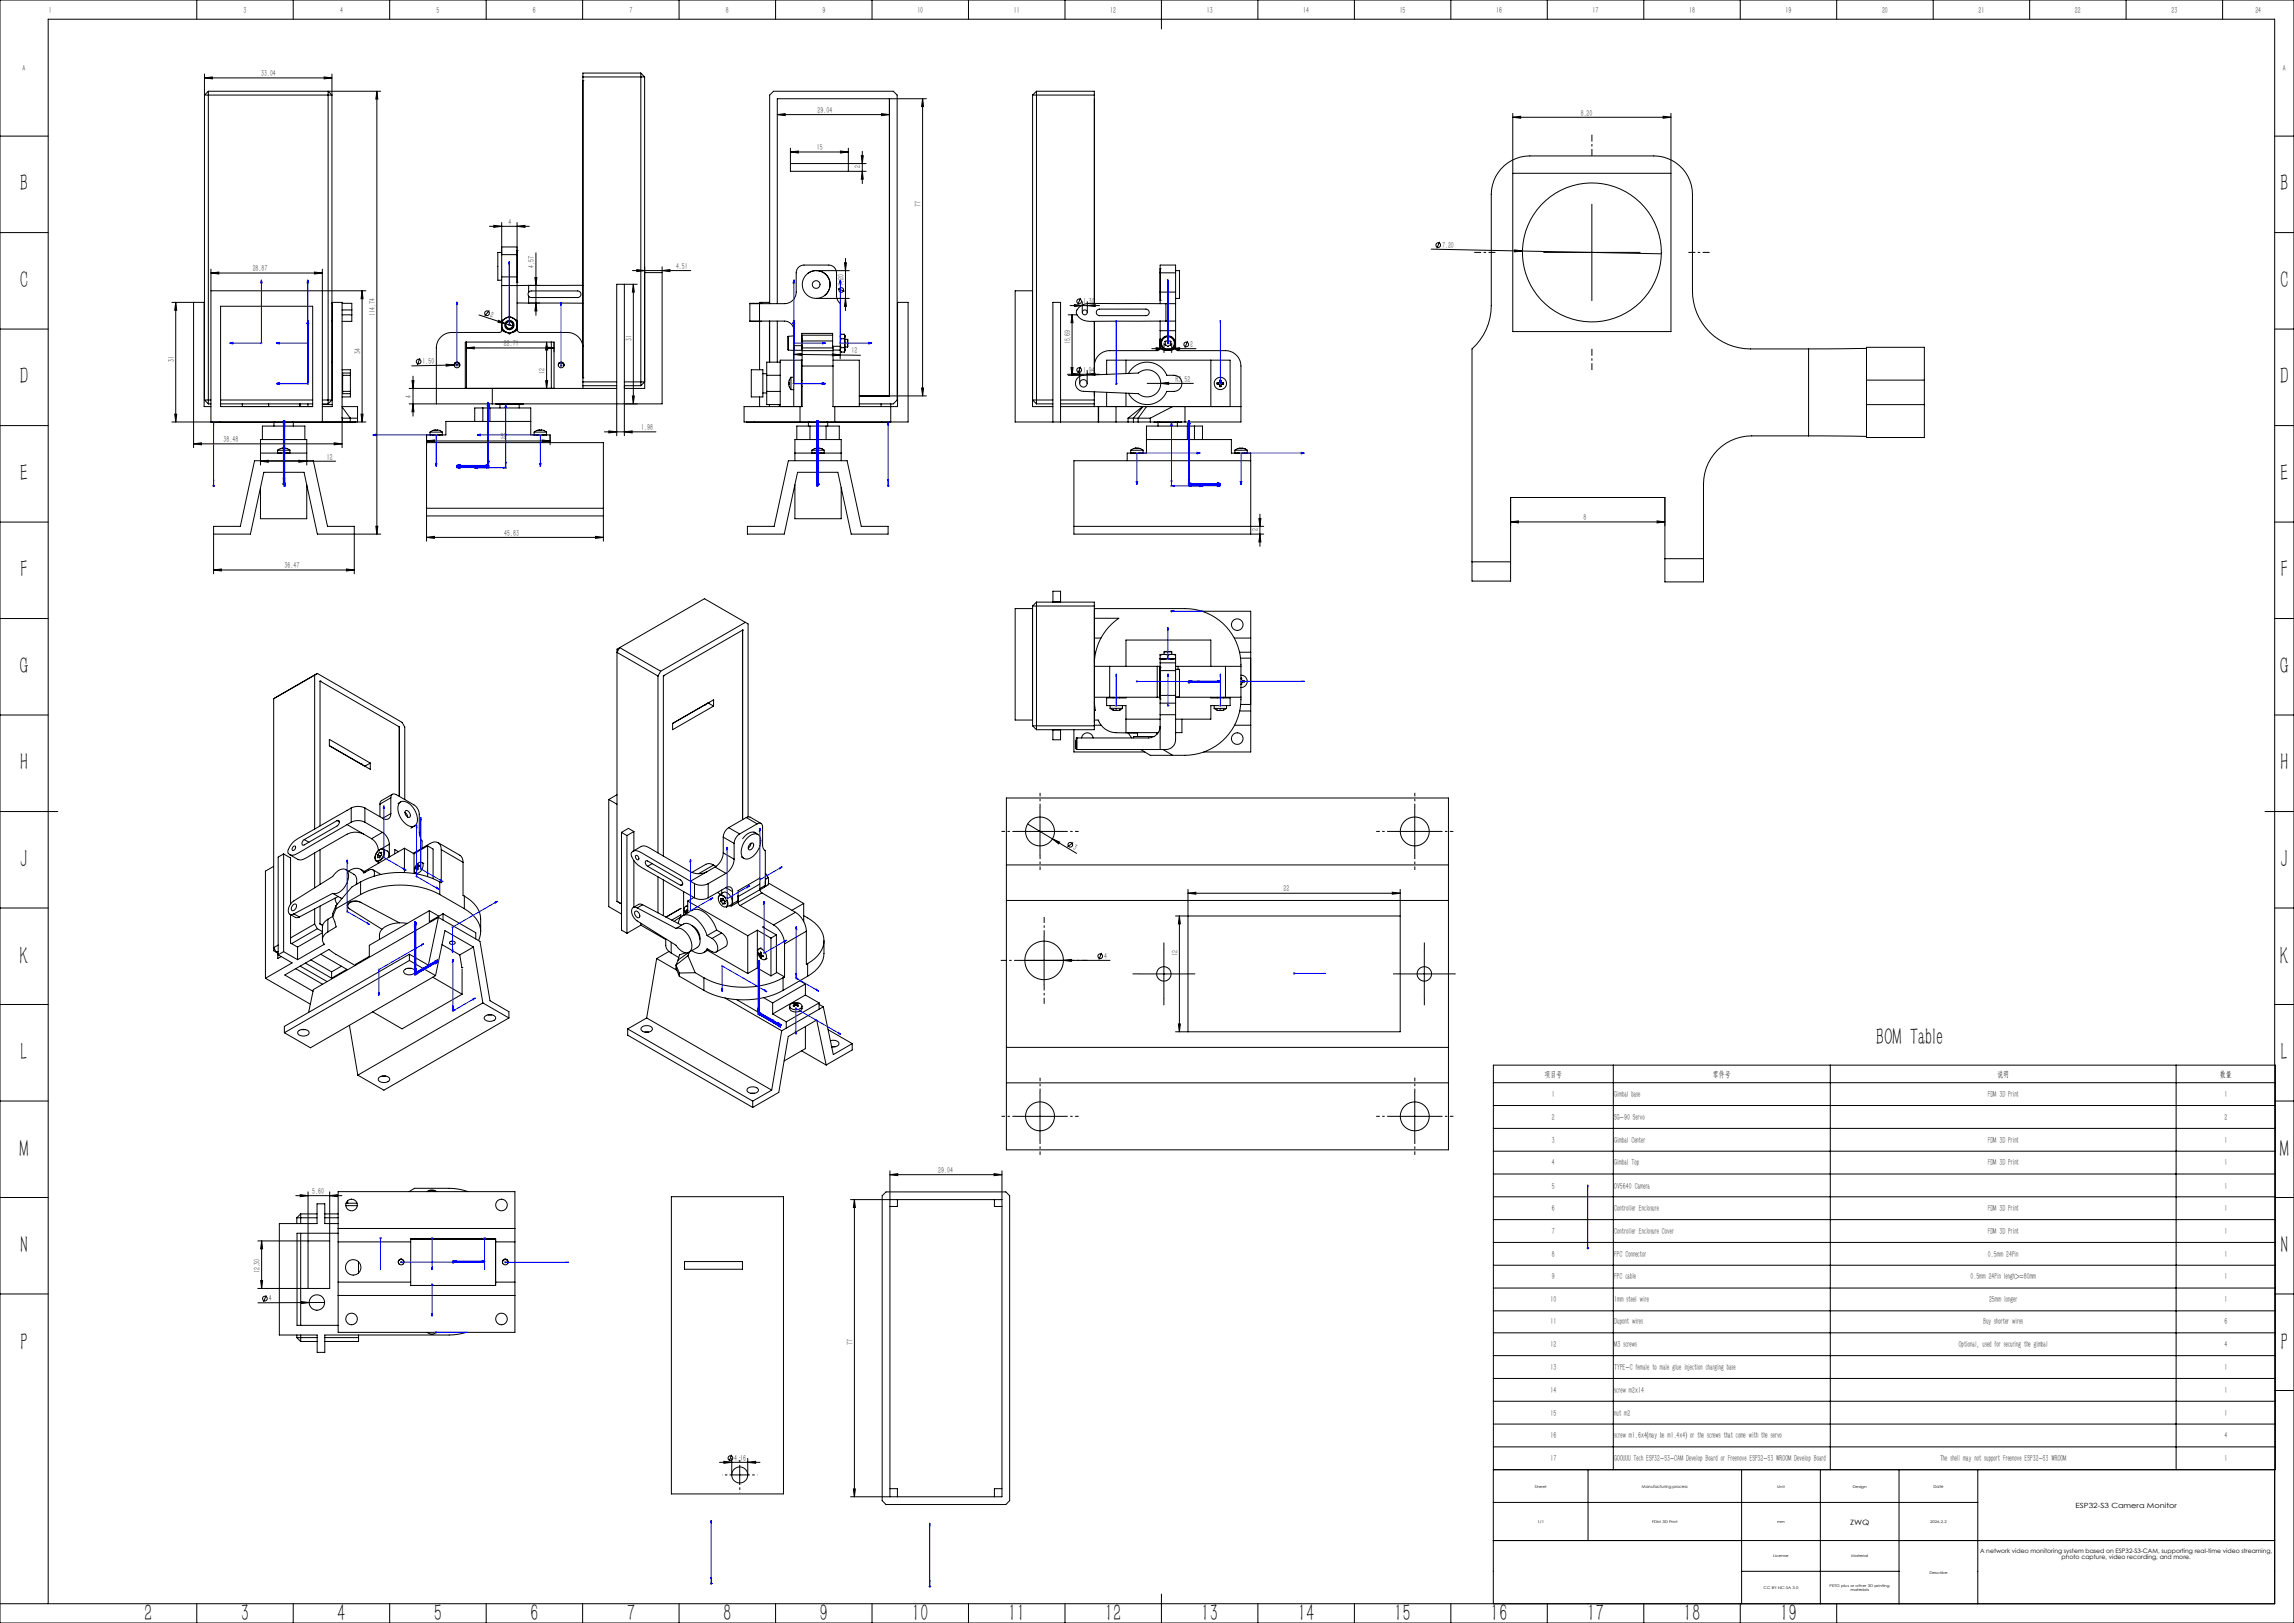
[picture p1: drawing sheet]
<svg xmlns="http://www.w3.org/2000/svg" width="1189mm" height="841mm" viewBox="0 0 1189 841" stroke-linecap="round" stroke-linejoin="round" font-family="sans-serif">
<defs><g id="words">
<g font-size="12.5">
<text x="10" y="99">B</text>
<text x="1182" y="99">B</text>
<text x="10" y="149">C</text>
<text x="1182" y="149">C</text>
<text x="10" y="199">D</text>
<text x="1182" y="199">D</text>
<text x="10" y="249">E</text>
<text x="1182" y="249">E</text>
<text x="11" y="299">F</text>
<text x="1182" y="299">F</text>
<text x="10" y="349">G</text>
<text x="1182" y="349">G</text>
<text x="10" y="399">H</text>
<text x="1182" y="399">H</text>
<text x="11" y="449">J</text>
<text x="1182" y="449">J</text>
<text x="10" y="499">K</text>
<text x="1182" y="499">K</text>
<text x="972" y="542">BOM Table</text>
<text x="11" y="549">L</text>
<text x="1182" y="549">L</text>
<text x="10" y="599">M</text>
<text x="1182" y="599">M</text>
<text x="11" y="649">N</text>
<text x="1182" y="649">N</text>
<text x="11" y="699">P</text>
<text x="1182" y="699">P</text>
<text x="75" y="840">2</text>
<text x="125" y="840">3</text>
<text x="175" y="840">4</text>
<text x="225" y="840">5</text>
<text x="275" y="840">6</text>
<text x="325" y="840">7</text>
<text x="375" y="840">8</text>
<text x="425" y="840">9</text>
<text x="473" y="840">10</text>
<text x="523" y="840">11</text>
<text x="573" y="840">12</text>
<text x="623" y="840">13</text>
<text x="673" y="840">14</text>
<text x="723" y="840">15</text>
<text x="773" y="840">16</text>
<text x="823" y="840">17</text>
<text x="873" y="840">18</text>
<text x="923" y="840">19</text>
</g>
<g font-size="4.4">
<text x="25" y="7">1</text>
<text x="126" y="7">3</text>
<text x="176" y="7">4</text>
<text x="226" y="7">5</text>
<text x="276" y="7">6</text>
<text x="326" y="7">7</text>
<text x="376" y="7">8</text>
<text x="426" y="7">9</text>
<text x="475" y="7">10</text>
<text x="525" y="7">11</text>
<text x="575" y="7">12</text>
<text x="625" y="7">13</text>
<text x="675" y="7">14</text>
<text x="725" y="7">15</text>
<text x="775" y="7">16</text>
<text x="825" y="7">17</text>
<text x="875" y="7">18</text>
<text x="925" y="7">19</text>
<text x="975" y="7">20</text>
<text x="1025" y="7">21</text>
<text x="1075" y="7">22</text>
<text x="1125" y="7">23</text>
<text x="1169" y="7">24</text>
<text x="12" y="37">A</text>
<text x="135" y="39">33.04</text>
<text x="1183" y="37">A</text>
<text x="424" y="59">29.04</text>
<text x="819" y="60">8.20</text>
<text x="423" y="78">15</text>
<text x="446" y="87" transform="rotate(-90 446 87)">2</text>
<text x="477" y="107" transform="rotate(-90 477 107)">77</text>
<text x="264" y="116">4</text>
<text x="747" y="128" transform="rotate(1 747 128)">7.20</text>
<text x="131" y="141">28.87</text>
<text x="277" y="139" transform="rotate(-90 277 139)">4.57</text>
<text x="350" y="139">4.51</text>
<text x="437" y="148" transform="rotate(-90 437 148)">7.20</text>
<text x="561" y="157">1.30</text>
<text x="194" y="164" transform="rotate(-90 194 164)">114.74</text>
<text x="254" y="164" transform="rotate(18 254 164)">2</text>
<text x="261" y="179">22.71</text>
<text x="327" y="176" transform="rotate(-90 327 176)">31</text>
<text x="555" y="178" transform="rotate(-90 555 178)">15.69</text>
<text x="617" y="180">2</text>
<text x="187" y="183" transform="rotate(-90 187 183)">34</text>
<text x="441" y="183" transform="rotate(1 441 183)">12</text>
<text x="90" y="188" transform="rotate(-90 90 188)">31</text>
<text x="219" y="189" transform="rotate(-1 219 189)">1.50</text>
<text x="282" y="194" transform="rotate(-90 282 194)">12</text>
<text x="561" y="193">1.94</text>
<text x="609" y="198">R3.52</text>
<text x="213" y="206" transform="rotate(-90 213 206)">4</text>
<text x="259" y="228">32</text>
<text x="332" y="223">1.98</text>
<text x="116" y="229">38.48</text>
<text x="169" y="238">12</text>
<text x="821" y="270">8</text>
<text x="652" y="275" transform="rotate(-90 652 275)">2</text>
<text x="261" y="278">45.83</text>
<text x="147" y="294">36.47</text>
<text x="556" y="440" transform="rotate(31 556 440)">3</text>
<text x="665" y="462">22</text>
<text x="572" y="497">4</text>
<text x="610" y="495" transform="rotate(-90 610 495)">12</text>
<text x="801" y="558">项目号</text>
<text x="888" y="558">零件号</text>
<text x="1035" y="558">说明</text>
<text x="1151" y="558">数量</text>
<text x="804" y="569">1</text>
<text x="837" y="569">Gimbal base</text>
<text x="1030" y="569">FDM 3D Print</text>
<text x="1153" y="569">1</text>
<text x="804" y="580">2</text>
<text x="837" y="580">SG-90 Servo</text>
<text x="1153" y="580">2</text>
<text x="804" y="592">3</text>
<text x="837" y="592">Gimbal Center</text>
<text x="1030" y="592">FDM 3D Print</text>
<text x="1153" y="592">1</text>
<text x="804" y="604">4</text>
<text x="837" y="604">Gimbal Top</text>
<text x="1030" y="604">FDM 3D Print</text>
<text x="1153" y="604">1</text>
<text x="486" y="608">29.04</text>
<text x="804" y="616">5</text>
<text x="837" y="616">OV5640 Camera</text>
<text x="1153" y="616">1</text>
<text x="162" y="619">5.60</text>
<text x="804" y="628">6</text>
<text x="837" y="628">Controller Enclosure</text>
<text x="1030" y="628">FDM 3D Print</text>
<text x="1153" y="628">1</text>
<text x="804" y="640">7</text>
<text x="837" y="640">Controller Enclosure Cover</text>
<text x="1030" y="640">FDM 3D Print</text>
<text x="1153" y="640">1</text>
<text x="804" y="651">8</text>
<text x="837" y="651">FPC Connector</text>
<text x="1030" y="651">0.5mm 24Pin</text>
<text x="1153" y="651">1</text>
<text x="135" y="660" transform="rotate(-90 135 660)">12.30</text>
<text x="804" y="663">9</text>
<text x="837" y="663">FPC cable</text>
<text x="1021" y="663">0.5mm 24Pin lengh&gt;=80mm</text>
<text x="1153" y="663">1</text>
<text x="139" y="674">4</text>
<text x="804" y="675">10</text>
<text x="837" y="675">1mm steel wire</text>
<text x="1031" y="675">25mm longer</text>
<text x="1153" y="675">1</text>
<text x="804" y="686">11</text>
<text x="837" y="686">Dupont wires</text>
<text x="1028" y="686">Buy shorter wires</text>
<text x="1153" y="686">6</text>
<text x="442" y="697" transform="rotate(-90 442 697)">77</text>
<text x="804" y="698">12</text>
<text x="837" y="698">M3 screws</text>
<text x="1015" y="698">Optional, used for securing the gimbal</text>
<text x="1153" y="698">4</text>
<text x="804" y="710">13</text>
<text x="837" y="710">TYPE-C female to male glue injection charging base</text>
<text x="1153" y="710">1</text>
<text x="804" y="722">14</text>
<text x="837" y="722">screw m2x14</text>
<text x="1153" y="722">1</text>
<text x="804" y="734">15</text>
<text x="837" y="734">nut m2</text>
<text x="1153" y="734">1</text>
<text x="804" y="745">16</text>
<text x="837" y="745">screw m1.6x4(may be m1.4x4) or the screws that come with the servo</text>
<text x="1153" y="745">4</text>
<text x="381" y="757">4.16</text>
<text x="804" y="757">17</text>
<text x="837" y="757">GOOUUU Tech ESP32-S3-CAM Develop Board or Freenove ESP32-S3 WROOM Develop Board</text>
<text x="1006" y="757">The shell may not support Freenove ESP32-S3 WROOM</text>
<text x="1153" y="757">1</text>
</g>
<text font-size="3.8" x="959" y="790">ZWQ</text>
<text font-size="3.7" x="1076" y="781">ESP32-S3 Camera Monitor</text>
<g font-size="3.2">
<text x="1026" y="805">A network video monitoring system based on ESP32-S3-CAM, supporting real-time video streaming,</text>
<text x="1069" y="808">photo capture, video recording, and more.</text>
</g>
<g font-size="2.1">
<text x="851" y="771">Manufacturing process</text>
<text x="1002" y="771">Date</text>
</g>
<g font-size="1.9">
<text x="796" y="771">Sheet</text>
<text x="921" y="771">Unit</text>
<text x="960" y="771">Design</text>
<text x="797" y="789">1/1</text>
<text x="856" y="789">FDM 3D Print</text>
<text x="921" y="789">mm</text>
<text x="1000" y="789">2026.2.2</text>
<text x="919" y="807">License</text>
<text x="960" y="807">Material</text>
<text x="1000" y="815">Describe</text>
<text x="914" y="823">CC BY-NC-SA 3.0</text>
<text x="948" y="822">PETG plus or other 3D printing</text>
<text x="959" y="824">materials</text>
</g>
</g></defs>
<g fill="none" stroke="#000" stroke-width=".52">
<path d="M0 0h1189v841h-1189zM102 0v10M152 0v10M202 0v10M252 0v10M302 0v10M352 0v10M402 0v10M452 0v10M502 0v10M552 0v10M602 0v15"/>
<path d="M652 0v10M702 0v10M752 0v10M802 0v10M852 0v10M902 0v10M952 0v10M1002 0v10M1052 0v10M1102 0v10M1152 0v10M106 38v169"/>
<path d="M168 40h4l-4 1zM172 38v169M302 40h32M332 38v162M332 38h-30v163M332 38l2 2M334 40v161h-10M106 40h4v1zM106 40h66M108 47l-2 2h66l-2-2v162M108 47h89M108 47v162"/>
<path d="M195 47l1 4h-1zM195 47v230M302 42h.1M403 59h4v1zM403 59h58M457 59h4l-4 1zM461 51v154M461 55h.1M478 51l1 4h-1zM478 51v154M480 51h-77v106M535 49v162h11"/>
<path d="M535 49h32M537 47h30v110M537 47v162M537 47l-2 2M567 51h.1M784 59v113h82v-113M0 71h25M410 79l4-1v1zM410 77v12h39M410 79h30M436 78l4 1h-4zM440 77v12"/>
<path d="M447 78v17M784 61l4-1v1zM784 61h82M862 60l4 1h-4zM1179 71h10M410 85h39M446 81h1v4zM447 89v4h-1zM784 90h82M254 117h20M256 117h4l-4 1zM260 115v28"/>
<path d="M268 117h4v1zM268 115v31M825 106v50M0 121h25M109 139v80M167 139v80M260 131h-2v14h2M260 128h8v4h-8zM268 130h.1M278 131v32M330 140h4l-4 1zM343 138v71h-88"/>
<path d="M438 136h1l-1 4zM438 134v27M601 139h.1M601 137h8v4h-8zM601 139v17M742 129l119 3M746 125l-1 4M785 129l4 1-4 1zM800 131h50M1179 121h10M89 157h17v54h3M91 157l1 4h-1z"/>
<path d="M91 157v62M100 157v75M109 141h4v1zM109 141h58M109 151h81M114 159h48v52h-48zM163 141h4l-4 1zM172 157h.1M177 157h5v4M188 151v4h-1zM188 151v68M260 143v5"/>
<path d="M260 143h8v5M260 148h8M260 148v22M268 146h.1M268 157h6M268 148v18M274 148h-6M274 151v2M274 151h1h24a1.7 1.7 0 0 1 2 1 1.7 1.7 0 0 1-2 2h-24l-1-1M274 157h28M274 148v3M274 153v4"/>
<path d="M274 148h6M274 157h6M277 144h1v4zM278 157v4h-1zM302 148h-28M324 147v79M328 140h30M328 147l1 4h-1zM328 147v62M330 147h-10v79M334 141h9M343 140h4v1z"/>
<path d="M389 157h6M395 157h.1M399 157h-5v35M399 157v-108l2-2h62l2 2v158l-2 2h-18M419 142a7 7 0 0 1 10 1 7 7 0 0 1-2 10M423 155h17M423 140h17M434 150l4 1M438 155l1 4h-1zM535 151h-9v68h43M555 158h15M557 158h4l-4 1z"/>
<path d="M560 154l-1 4M561 156v6M564 158h4v1zM564 156v6M601 156h.1M601 157h-33a9 9 0 0 0-10 4v2M601 157h3M604 157h5M604 157v9M609 140h2v15h-2M609 151h-8v6M609 151v6"/>
<path d="M609 141v10M609 157v9M0 171h25M172 166h.1M177 161h5M177 163h5M182 161v2M182 163v4h-5M248 163l14 5M254 161l-3 3M258 166l4 2-4-1zM260 168l1 2 1 2"/>
<path d="M260 168v3l2 1M262 165l-2 1v2M262 165l-1 1-1 2M262 172h2h2M262 165l2-1 2 1M262 172l2 1 2-1M262 172l-2-1v1h-1h-25a8 8 0 0 0-8 8v29M262 168l4 1M264 166h.1M264 166a2 2 0 0 1 2 2 2 2 0 0 1-2 2M265 167h1M266 168v1l-1 1"/>
<path d="M266 165l1 1 1 2M266 165l2 1M268 171l-2 1M268 166v5l1 1h25a8 8 0 0 1 8 7M268 168l-1 2-1 2M268 166v2M268 168v3l-2 1M283 180h4l-4 1zM283 177l1 4h-1zM283 177v24M286 177v24M395 166l-6 1"/>
<path d="M399 166v22M403 166v22M409 174v7M409 174h2v8l-2-1M411 176h1M412 180h-1M412 179v-8a5 5 0 0 0-5-5h-18v-9h18a6 6 0 0 0 6-6v-10a4 4 0 0 1 4-4h13a4 4 0 0 1 4 4v13v2l2 1v22M412 179v3h4v-3M412 179h4M412 179l-1 7M416 180h.1M416 176h.1"/>
<path d="M416 179v-6h16v6M416 177v3M416 177h16M432 179v1M432 174h-16v3M432 179h4M436 179v2M436 179l-1 7M436 173v3M436 176v4M436 173v1M436 173h2"/>
<path d="M436 176h2M438 173v1M438 176v2M438 174v2M438 174v4M438 178v3M438 178v2M438 180h1M438 176h1M439 176v4M554 163h4M556 163v4h-1z"/>
<path d="M556 163v32M558 163a9 9 0 0 0 10 3h33M567 167v27M569 161l25-1a1.7 1.7 0 0 1 2 2 1.7 1.7 0 0 1-2 2h-24l-1-1-1-1zM601 166v5M601 171v8a2.5 2.5 0 0 0 3 3M601 176v5l-1 1h-25a8 8 0 0 0-8 7M601 166h3M601 171h8M603 178v5M604 177l1-1 2 1v2l-2 1-1-1zM604 166h5"/>
<path d="M607 178v5M609 180h.1M609 166v5M609 171v8a2.5 2.5 0 0 1-3 3M609 179v1zM616 177l-2 3M1179 171h10M172 188h.1M177 192h5v1M178 195v8M178 195h4M182 195v8"/>
<path d="M182 193h-4v2M182 193v2M214 197h1l-1 4zM214 195v21M218 186l-2 3M231 189h4l-4 1zM235 190a1.4 1.4 0 0 1 2-2 1.4 1.4 0 0 1 1 2M236 188h1l1 1M238 189l-25 1M242 180h4v1zM242 182v-5v24M242 180h45"/>
<path d="M283 197h1l-1 4zM289 189a1.4 1.4 0 0 1 2-1 1.4 1.4 0 0 1 1 2M291 188h-2M291 188l1 1M291 188h-1M291 188h1M302 196h.1M302 198h18M302 200h18M324 198h10l-2 2M324 200h8M389 192h6v14h-6z"/>
<path d="M395 194h2M397 194v9M397 194h7M404 188h-7v6M410 195l-1 3v2l1 2M410 195v7M410 195h1M411 187v24M411 184l5-1v1zM411 184h24M415 197h1M415 187v24"/>
<path d="M416 182v8M416 180v2M416 182h16M416 187h-12v24h12v-21M416 180h16M416 190h16M431 183l4 1h-4zM432 182v8M432 180v2M432 187h13v24h-13v-21M432 181h4M432 180h.1"/>
<path d="M435 184h11M436 181v1M436 180v1M436 180h2M436 182h2M438 180v1M438 181v1M553 194h17M554 195h8M555 190h1v5zM556 193l4 1h-4zM558 196l2-1h2l28-2a7 7 0 0 1 10 1 7 7 0 0 1 0 9 7 7 0 0 1-10 1l-28-1a4 4 0 0 1-4-3 4 4 0 0 1 0-4z"/>
<path d="M560 192v7M560 190l-1 3M563 194l5-1v1zM563 192v7M574 194v-7h64v24h-64v-8M584 187v7M585 194a11 11 0 0 1 10-6 11 11 0 0 1 10 6 8 8 0 0 1 6 1 4 4 0 0 1 1 5 4 4 0 0 1-4 3h-3a11 11 0 0 1-10 7 11 11 0 0 1-10-6M595 199h24M597 181h23M599 180l4 1h-4zM602 199l4-1v1zM607 181l4-1v1z"/>
<path d="M609 180l2 2h24a8 8 0 0 1 8 8v29h-29M628 187v24M631 198h1M631 198v1M631 199h1M631 199h.1M632 199h.1M632 198v1M632 198h.1M632 199v1M632 197h1M632 197v1"/>
<path d="M632 197h.1M633 198v1M633 198h.1M633 199h.1M633 197v1M633 199v1M633 197h.1M633 199h1M633 198h1M634 199h.1M634 198v1M937 181h-30a30 30 0 0 1-30-30v-50a20 20 0 0 0-20-20h-64a20 20 0 0 0-20 20v57a30 30 0 0 1-10 23v110"/>
<path d="M937 181v45M967 197v13M967 180l-30 1M967 197v-17h30v17M967 197h30M997 197v13M89 219h101M91 215h1l-1 4zM106 207h3M106 207l2 2M108 209h1M110 219h4"/>
<path d="M114 219h28M114 219h.1M114 207h48M114 209h48M126 209v2M139 209v2M142 219v2M142 219h10M142 219h.1M152 219h28M152 219h.1M152 219v2"/>
<path d="M155 209v2M156 209v2M160 209v2M167 207h5M167 209h3M167 211h5v-54h5v75M167 210h5M172 207l-2 2M177 211h8v8M177 217h8M177 211l5 6v2M177 216l1 3"/>
<path d="M178 203h4M178 203v1h4M180 219h.1M182 204v2h-5M182 203v1M184 219h-4M187 215h1v4zM212 201h43v8M212 209h14M214 209l1 4h-1zM226 209h29M250 211h-4v7"/>
<path d="M250 211v7M250 211h4M254 211h21v14h10v5M254 211v7M257 209h2M259 209h.1M259 209h1M259 209v2M260 209h8M260 209h.1M268 209h.1M268 209h1"/>
<path d="M269 209v2M269 209h.1M271 209h-2M275 218h-44v7h-10v55M287 201v-24h-46v24h79M328 205h1l-1 4zM386 211h29v8h-29zM387 219h4M391 219h28M391 219h.1M394 206v5M395 204h2"/>
<path d="M397 203v7h7M397 203h7M399 210v1M404 210v1M409 211h.1M410 202h1M415 219h18M415 200h1M419 219v2M419 219h10M419 219h.1M429 219h28"/>
<path d="M429 219h.1M429 219v2M433 219v-8h32v-54h6v62h-9M433 219h29M445 205h35M457 209v2M457 219h.1M457 205h.1M461 201h.1M461 219h-4M462 209v10M478 201h1l-1 4z"/>
<path d="M537 209h9M546 207h-11l2 2M546 219v-62h4v62M550 207h17M550 209h17M550 211h19M567 205h.1M567 203v8M569 211h.1M569 219h.1M569 211v8M569 211h9v8"/>
<path d="M569 219h9M578 219h36M582 211h.1M584 204v7M585 217h11M585 217v2M592 211l-7 6M592 211l-5 6v2M594 211l-4 6v2M596 217v2M598 219h2M600 219h.1"/>
<path d="M600 219h1M600 219v2M601 219h8M601 219h.1M608 211l-12 6M609 219h.1M609 219h2M610 219v2M611 219h.1M612 219h-1M628 211h.1M632 200h1"/>
<path d="M632 200h.1M633 200h.1M643 211h-29v8M967 210v17h30v-17M967 210h30M0 221h25M100 230l4-1v1zM100 230h77M135 239l4-1v2zM135 235h24M135 239h39M136 228v-7h22v7"/>
<path d="M144 233h6M144 233v2h6v-2M145 235h.1M145 232l-1 1M145 232h4M145 232h.1M149 232l1 1M149 235h.1M149 232h.1M155 238l4 1-4 1zM173 229l4 1h-4zM221 229l4-1v1z"/>
<path d="M221 229h92v51M221 229h64M223 224h6M223 224v1h6v-1M224 225h.1M224 223l-1 1M224 223h.1M224 223h4M228 223l1 1M228 225h.1M228 223h.1M277 224h6"/>
<path d="M277 224v1h6v-1M278 225h.1M278 223l-1 1M278 223h.1M278 223h4M281 228l4 1h-4zM282 223l1 1M282 223h.1M282 225h.1M313 224h27M316 223l4 1h-4zM324 224l4-1v1z"/>
<path d="M409 239h30l7 34h14v4h-19l-7-32h-21l-7 32h-19v-4h14zM412 239v-11h24v11M412 235h24M420 221h8M420 221h-7v7M420 221v7M421 233h6M421 233v2h6v-2M422 235h.1M422 232l-1 1M422 232h.1M423 232h1"/>
<path d="M423 232h-1M424 232h2M426 232l1 1M426 232h.1M426 235h.1M428 221h7v7M428 221v7M586 233h6M586 233v2h6v-2M587 235h1M588 232l-2 1M588 232h3"/>
<path d="M588 232h.1M591 232l1 1M591 235h.1M591 232h.1M594 228h44v7h10v42M615 221h-21v14h-10v4M615 221v7M615 221h4M619 221h4v7M619 221v7M640 233h6M640 233v2h6v-2"/>
<path d="M641 235h1M642 232l-2 1M642 232h3M642 232h.1M645 232l1 1M645 232h.1M645 235h.1M648 239h-91v38h98M937 226h30M937 226h-29a25 25 0 0 0-25 25v39M1179 221h10M135 241v-13h24v13"/>
<path d="M159 251v18h-24v-16M412 251v18h24v-16M0 271h25M111 277h19l7-32h21l7 32h32M195 273h1l-1 4zM221 278h4v1zM221 263h92M221 267h92M221 278h92M309 278h4l-4 1zM557 273h98M652 269h2l-1 4z"/>
<path d="M653 277l1 4h-2zM653 266v17M783 270h4v1zM783 270h80M859 270h4l-4 1zM1179 271h10M111 295h4v1zM111 297v-24h14l7-34h30l8 34h14v24M111 295h73M180 295h4l-4 1zM763 291v10h20v-10M763 291h20"/>
<path d="M863 290v12h20v-12M863 290h20M863 290v-32h-80v33M535 314v62M535 315h-9v58h9M535 314h32M537 312h30v66h-30M537 312v66M537 312l-2 2M546 312v-6h4v6M546 312h4M567 315h47a29 29 0 0 1 29 29v18a29 29 0 0 1-29 29h-18l-5-3"/>
<path d="M567 316h.1M623 317h25v73h-24M0 321h25M385 327h.1M385 327l-41 23M385 327v98M386 322l-44 26M386 322l2 1v100M386 322l-21-12-45 26v131M567 320h13a29 29 0 0 0-13 23M567 331h4M567 338h1"/>
<path d="M601 339v2M603 339h-2M603 339h2M603 339h4M603 338h4M603 338v1M605 339v2M607 339h-2M607 339h2M607 338v1M609 339v2M640 331h8"/>
<path d="M642 338h6M1179 321h10M163 350v80M166 353h.1M166 353v75M166 353l41 24v36M341 350v92M342 348l-21-12-1 2 21 12M342 348l-1 2M344 350h.1M344 350v94M567 345h8"/>
<path d="M575 345h25M575 345v16M584 345v-13h44v13M600 345h1M600 345v16M601 345h.1M601 345v16M601 341h4M601 341v1M601 342h.1M601 346h.1M601 343v5h8"/>
<path d="M601 342v1M601 346v16M601 343h8M601 342h8M605 341h4M609 341v1M609 347h2v14M609 343v5M609 342v1M609 345h2M609 348v12M611 345v2"/>
<path d="M611 345h24M635 345h8M635 345v16M643 341h5M643 350a3 3 0 0 1 3 3 3 3 0 0 1-3 3M643 351h1M643 355h1M643 352h.1M643 355h.1M643 352l1 1M643 352h1M643 354h1"/>
<path d="M643 354v1M644 352v1M644 351v1M644 354v1M644 351l-1 1M644 353h1M644 353v1M644 353l-1 1M644 353h.1M645 353h.1M645 353h-1M0 371h25"/>
<path d="M207 377h.1M349 375l21-12v3l-21 12zM365 365h.1M367 364h.1M367 364l3 2M535 376h32M535 376l2 2M546 378v5h4v-5M557 378v12h36M567 374h.1M567 376h4M567 361h8"/>
<path d="M567 373h2a11 11 0 0 0 9 7h12M567 364l1 4h-1M575 361h25M575 367l2 1M575 367h7M575 366v1M577 368h3M577 368h.1M577 361v1M580 361v1M580 368h.1M582 367l-2 1"/>
<path d="M582 366v1M584 361l-10 1v4h10v14h16M584 373h17M585 380l2 2M590 380v2M600 380h.1M600 361h1M601 361h.1M601 362h.1M601 364v6M601 376a6 6 0 0 1-6 6h-37M601 370v18"/>
<path d="M601 364h8M601 370h8M609 360h-8v4M609 360v4M609 364v6M609 370v13a5 5 0 0 1-5 5h-3M611 361h-2h26M611 361h.1M613 373v7h-4M628 361l10 1v4h-10v7h-19M629 367l2 1M629 367h7"/>
<path d="M629 366v1M631 368h3M631 368h.1M631 361v1M634 361v1M634 368h.1M635 361h8M636 367l-2 1M636 366v1M640 376h8M643 368h5M643 365h5"/>
<path d="M1179 371h10M171 383l21 12v4l-21-13zM187 396h.1M189 397h.1M192 395l-3 2M558 384h-1v4h1M558 388h43M558 382v6M561 382a3 3 0 0 1 3-2 3 3 0 0 1 3 2M598 382h-10M603 388l5 3M182 419a8 8 0 0 1 7 0"/>
<path d="M182 419l-25 14a11 11 0 0 0-8 8v1a2.6 2.6 0 0 0 4 1l27-16M182 419v7M189 419v7M189 419l9 5M197 417v6M203 413a1.7 1.7 0 0 1 0-1 1.7 1.7 0 0 1 2 0l9 5a6 6 0 0 1 3 5v10l2 4v4M203 413v9M203 413l-6 4M203 412l-5 3-1 2M207 416a5 5 0 0 1 7 3 7 7 0 0 1 1 9 8 8 0 0 1-9-8v-2zM208 416h-2M210 414v-37l-2-3-43-25-23 13v131h1"/>
<path d="M316 414v56l6 4M316 414l4 3M320 412l-4 2M522 414h229v182h-229zM539 418v25M733 418v25M0 421h30M152 439l1-1a1.1 1.1 0 0 1 0 2 1.1 1.1 0 0 1-2 0zM158 435l2 1M175 425h1v1l-1 2-18 10v-1l1-2M175 425l-17 10M175 425l1 1"/>
<path d="M180 427l8 5M182 426a8 8 0 0 1 7 0M182 426l-2 1M188 432a9 9 0 0 0-8 0l-11 7a44 44 0 0 1-13 7l-2-1M188 432l5 3M189 426l9 5M193 435a8 8 0 0 1 3 6M198 431a8 8 0 0 1 4 6M198 431l-5 4M199 440l2 1v3M202 437v7M202 437l-5 3"/>
<path d="M203 422a2.6 2.6 0 0 1-2 2 2.6 2.6 0 0 1-3 0M203 422l-5 2M210 440l-21 12M210 440v12M210 440l5 2M210 421l1 2M210 420a2 2 0 0 1 2 1 2 2 0 0 1 0 3l-2-2zM214 429h-1M215 428l-2 1M222 438v16M222 438l2 2v15M222 438l-7 4"/>
<path d="M227 437l11 6 2 2v2M322 431v51l3 2M322 431l3 2M325 433v51M329 431l-4 2M329 431v10M329 431l-3-2-4 2M375 434l6 3M375 434v8M378 429a6 6 0 0 0-3 5M378 429l5 3M381 437v8"/>
<path d="M383 432a6 6 0 0 0-2 5M387 424l2-1 5 4M387 424l5 3M387 424l-9 5M387 434a4 4 0 0 1 4-2 4 4 0 0 1 3 3 9 9 0 0 1-8 10 5 5 0 0 1-1-7zM389 437h1a1.9 1.9 0 0 1 0 2 1.9 1.9 0 0 1-2 1zM389 437l-1 2M391 431l2 1M392 432a5 5 0 0 0-7 3M392 427a1.7 1.7 0 0 1 2 0 1.7 1.7 0 0 1 1 2v9l2 3M392 427l-9 5M527 431h25"/>
<path d="M533 427l25 15M546 435l3 1v1zM556 437l-3 2M721 431h25M1174 421h15M142 449l-4 2v56M147 443v50M147 443l4 2v23M147 443l-3 1v51M150 443l4 2M163 442v18M166 440v18"/>
<path d="M179 451l5 3 1 1v3M181 451a5 5 0 0 1 8 1l2-1a2.1 2.1 0 0 1 3 0 2.1 2.1 0 0 1 0 3M185 457v1M187 450l2 2M187 457a45 45 0 0 1 41 0M187 457v7M187 457l-5 3-8 9M193 451l4 2M195 446l1 1M196 443v1M196 444h.1M196 443l1 1"/>
<path d="M196 443h.1M196 443h1M196 441a1.8 1.8 0 0 1 3-1 1.8 1.8 0 0 1 0 3 2.8 2.8 0 0 1-4 2v-2zM196 447h.1M196 441h.1M196 441a1.9 1.9 0 0 1 3-1 1.9 1.9 0 0 1 0 3 3 3 0 0 1-4 3v-3zM196 444h1M197 442h1v1l-1 1M197 442l-1 1M197 442h1M197 444h.1M197 444h-1"/>
<path d="M197 443v1M198 443h-1M202 444h.1M207 441l-2-1v2M215 442v11M215 450h1M215 452l1 1M216 449l-1 1M216 449v1M216 450h1M216 449h.1M216 449h1"/>
<path d="M216 448a1.8 1.8 0 0 1 3-1 1.8 1.8 0 0 1 0 3l-1 1a1.9 1.9 0 0 1-3 1 1.9 1.9 0 0 1 0-3zM216 448h1v1M216 448v1M216 448h1M216 450v1v-1M217 449h.1M217 449l-1 1M217 449l1-1-1 1M219 447h1M228 457v7M229 440a3 3 0 0 0-2-3 3 3 0 0 0-4 0l-9 5M229 440v17h-1"/>
<path d="M229 440l11 7M240 447v17h1M328 441l4-2a4 4 0 0 1 5 1l21 12a9 9 0 0 0 8 0M329 446v24M329 443a1.1 1.1 0 0 1 2 1 1.1 1.1 0 0 1-1 1zM336 449l-1-2v-1l18 10 1 2v1h-1M336 449l17 10M338 448l-2 1M341 454v19M344 456v19M354 458l-1 1M358 457l-16-9a44 44 0 0 0-13-7h-1l-1 1a8 8 0 0 0 6 8l27 15"/>
<path d="M358 457l2 1M360 458a8 8 0 0 0 7 0M360 458v7M366 452l-8 5M367 458v7M370 448h-3l-8 4M370 448l1 1M370 448l-8 5M371 449l-5 3M371 449l5 4M375 442a9 9 0 0 1-4 7M375 442l6 3"/>
<path d="M376 460a2.1 2.1 0 0 1 3 0 2.1 2.1 0 0 1 1 2M376 460l-9 5M376 460l4 2M376 453l-9 5M381 445a9 9 0 0 1-5 8M384 444l2 1M394 458l-11 7v-1M396 441h1M397 453l1 2M397 458v1M397 459l-1 1-2 1M397 455h.1"/>
<path d="M397 441v18M397 459l-3 1M397 455v2M397 459h.1M398 455v1a3 3 0 0 1-1 3M398 455h-1M398 458l19 10M522 448h229M0 471h25M150 474l4 2 1-1M151 474v15l3 2M152 469l1-1a1.8 1.8 0 0 1 0 3 1.8 1.8 0 0 1-2 1z"/>
<path d="M152 474l3 1M163 479l-12 7M163 479l2 2M163 471v8M166 470v9h1M166 479l1 1M170 476l-3 3v8M170 476v7M172 463a8 8 0 0 0 8-12 6 6 0 0 0-8 3l-20 13a5 5 0 0 0-2 7h2M172 463l-20 11M172 463l3 2M172 475l2 5-4 3"/>
<path d="M172 475l-2 1M174 465l1 4M174 471l-2 4M174 469v2M174 469l-2 4v2M175 465l2 1M175 465l-20 10M180 468v1M187 467a5 5 0 0 0-7 2l1 2M187 464a45 45 0 0 1 41 0M187 464l-13 7M187 468a5 5 0 0 0-7 1l1 2 17 11"/>
<path d="M187 468l20 10M187 468h.1M211 478a14 14 0 0 0-14 5v4M223 472l-32 18v6l-7 4M223 472v6l7-4M223 472l4 3M227 475l-5 25-10-6M227 475l22 13 5 31 10 5v3M227 475l-65 38-2 12M228 464l13 7M230 474v3M230 474l17 9v4"/>
<path d="M241 471a13 13 0 0 1 7 16M241 464a14 14 0 0 1 8 12v7M241 464v7M320 467l2 1zM329 472a2 2 0 0 1 2 1 2 2 0 0 1 0 3l-2-2zM330 470a2.2 2.2 0 0 0-3 1 2.2 2.2 0 0 0 1 3l2 3 20 13a5 5 0 0 0 8 3 9 9 0 0 0-7-12h-1M330 470l20 11M332 478v1M332 479l-7 5M332 479l13 8M333 469h-2l-3 1M333 469l-3 1"/>
<path d="M333 469l20 10M352 479a5 5 0 0 1 3-5 5 5 0 0 1 5 1l3 4 4 6M353 475l-4 2M353 475h.1M353 471h.1M353 474v1M353 471l-8 4 8-4M353 474l-5 3M353 479a5 5 0 0 1 8 3 7 7 0 0 1 0 9l-4 2M353 479l-3 2M354 475l5-3a8 8 0 0 1 9 4l3 6M354 462v12"/>
<path d="M355 472l1 1M355 472h.1M356 473h.1M356 472v-1l1 2M356 472h-1M356 469l-1 1M356 472v1M356 472h.1M356 470a2.1 2.1 0 0 0-1 1 2.1 2.1 0 0 0 0 2v1M356 467l32 18M356 467v6M359 480a8 8 0 0 1 4 7"/>
<path d="M360 465l-4 2M360 465a8 8 0 0 0 7 0M372 462l2 1M373 464a4 4 0 0 1 3 2 4 4 0 0 1 0 4 4 4 0 0 1-3-6zM373 464l2-2a4 4 0 0 1 4 3 4 4 0 0 1 0 4l-3 1a4 4 0 0 0-3-6l-1 1M374 466h1l1 1v1h-1M374 466v1M374 467h.1M374 467l1 1M374 466h.1M374 461v2M375 466h-1"/>
<path d="M375 466v1M375 466l-1 1M375 467h1M375 467h-1M375 466h.1M376 468h-1M380 468a1 1 0 0 1-1 1 1 1 0 0 1-1 0M380 468l3-1-1 1-3 1M380 462v6M383 468l1 1M384 469l17 10M394 460v1"/>
<path d="M394 460v-5l-11 7v6M394 461l1 2M394 461l-11 7M394 461h.1M395 463l-11 6M395 463l17 10M401 479a12 12 0 0 1 6 10M412 473a13 13 0 0 1 6 10M412 473l-11 6M417 474a15 15 0 0 1 10 15l-1 3-2 3-5 4M417 468l-7 4M417 468v9"/>
<path d="M522 467h229M609 475h117M611 475l1 4h-1zM611 475v60M616 463l4-1v1zM616 461v74M616 463h110M722 462l4 1h-4zM726 461v74h-117M1179 471h10M143 493l1 1M144 494v3l2-1"/>
<path d="M144 493h-1M144 490l-2 1 1 2M144 495l7 4-13 8M147 493l-3 2M147 493l7 4M154 491v6M158 499l14 8M161 497l11 7M165 481l-14 8M165 481l2 2M166 494l14 8-8 5M167 483l-13 8"/>
<path d="M170 483a4 4 0 0 0-2 6l-14 8M212 498l-65 37M212 498l14 8M212 494v4M212 494l-65 38v3M229 489l9 6M233 488a1.5 1.5 0 0 1 2 0 1.5 1.5 0 0 1 1 1 1.5 1.5 0 0 1-2 0 1.5 1.5 0 0 1-1-1zM234 488h.1M238 495l1 6M245 491l5 29M245 491l-14-9-5 24M245 491l-7 4"/>
<path d="M340 497l11 6M340 497l-5 30M345 486v5l3 3M347 493l-7 4M348 494l4 2M348 488v6M351 497l-1 3M355 494l-3 1-1 2M357 495l3 9M357 495l-7 5M357 494l-6 3M357 493v2"/>
<path d="M367 485l2 1M367 492l21 12M367 492l-2 2M369 486a5 5 0 0 1 2 7h-1l-3-1a5 5 0 0 1-8 1M371 482l3 1M371 482l-4 3M374 483a5 5 0 0 1 2 7l-5 3M374 483l-5 3M388 485v19M393 482l7 4M393 482l-5 3M393 482v20"/>
<path d="M393 494h1M393 494l1 1M393 492a4 4 0 0 1 4 1 4 4 0 0 1 0 4h-2l-1-1a4 4 0 0 1-1-4zM394 494h-1M394 495h.1M394 494v-1v1M394 494h.1M394 495v1M394 491l-1 1M394 494v1M394 494l2 2-1-1M395 494h-1"/>
<path d="M395 496h-1M395 495v1h-1M395 495h-1M395 495h.1M396 481l-1-1 7 4M398 497h-1M400 486v20M402 484l-2 2M402 484v20l-2 2M407 489v17M418 483v17l1-1M418 483l-11 6"/>
<path d="M419 499v7M427 487a17 17 0 0 1-2 13l-3 3-3 3M529 498h46M541 485v25M551 498l4-1v1zM571 494l-1 3M603 492v25M738 492v25M138 507l23 13M153 502l14 8M156 501l14 8M172 504v3"/>
<path d="M177 501l-5 3M184 500l-13-8-23 13 14 9M210 503a4 4 0 0 1 5 0 3 3 0 0 1-3 2 3 3 0 0 1-3-2zM211 502h2M224 506l16 9M226 506l-65 37-14-8M239 501h.1M240 502v13M240 515l-32 18-15-9M250 520l14 7M250 520l-65 37M350 500l2 4"/>
<path d="M350 500v2l2 4M352 504v2M352 506l13 7M360 504l5 3M360 504h-8M365 507a45 45 0 0 0 41 0M365 513a45 45 0 0 0 41 0M365 507v6M376 517l29 17M382 518l19 11M393 502l7 4M393 502l-5 2"/>
<path d="M396 517l4 3M400 520v5M402 504l5 2M406 507v6M407 506l-1 1M412 520h.1M412 520h-1l1 1M413 520h1h-1M413 520h.1M415 508l2 2M417 516l8 4M417 516l-17 9"/>
<path d="M417 510l-17 10M417 510v6M419 506l-13 7M425 520l-17 9M425 520v3M591 505h25M726 505h25M0 521h25M155 534a4 4 0 0 1 5 1 3 3 0 0 1-3 2 3 3 0 0 1-3-2zM156 533h2M158 533v1M181 531l4 26"/>
<path d="M252 526a3 3 0 0 1 5 2 4 4 0 0 1-6-1zM253 526h2M264 527l-65 38-14-8M325 533l65 38M325 533v3l65 38M333 532a3 3 0 0 1 5 1 3 3 0 0 1-6 0zM334 535h2M335 527l65 38M335 527l-10 6M400 529h.1M400 525l8 4M405 534l-5 31"/>
<path d="M408 529v4M409 521a3 3 0 0 0 3 3 3 3 0 0 0 4-1v-2M409 521l4-1a2 2 0 0 1 2 0 2 2 0 0 1 0 3 4 4 0 0 1-6-2zM412 521h-1h1M412 521h.1M412 520v1M412 520h1M412 521h1M413 520v1M413 521h1h-1M413 521h.1M417 532v11l-11 7"/>
<path d="M425 520l2 2M427 522l-22 12M427 522l5 24 10-5M429 534l13 7M430 539a3 3 0 0 1 5 2l-2 1h-2h2M611 531h1l-1 4zM1179 521h10M197 558a3 3 0 0 1 5 2 4 4 0 0 1-6-1zM198 558h2M415 545l13 7M428 552l-5-23-14 8-5 29-14 8M442 541v3l-14 8"/>
<path d="M522 543h229M836 552v210M949 552v210M1128 552v210M0 571h25M387 564a4 4 0 0 1 6 1 3 3 0 0 1-6 0zM389 567h2M390 571v3M400 565l-10 6M522 561h229M527 578h25M539 566v25"/>
<path d="M721 578h25M733 566v25M774 561h405M774 573h405M1179 571h10M774 585h405M774 597h405M153 620h24M156 619l4 1h-4zM160 618v50M171 620l4-1v1zM171 618v50h-37"/>
<path d="M175 617h92v73h-92zM212 617l3-1h20l8 1M221 617h3h2M222 617h2h2M457 620l2-2h62l2 2v158l-2 2h-62l-2-2zM461 609l4-1v1zM461 607v169M461 609h58M515 608l4 1h-4zM519 607v169h-78M774 608h405M0 621h25"/>
<path d="M154 631h10M154 631v3M156 629l-2 2M156 629v5M156 639v48M156 629h8M168 631h7M168 629h7M175 634h-7v-10h-4v10h-19v58h19v9h4v-9h65l9-2M175 639h-21v48h21M175 637h92M179 625h6"/>
<path d="M179 623h6M180 622v1M348 620h58v154h-58zM441 622h78M443 622v4h-1zM443 622v154M465 622v3h-4M515 622v3h4M774 620h405M774 632h405M1179 621h10M134 643h37"/>
<path d="M136 643v4h-1zM136 643v25M175 644h38M186 654v6M208 652l-1 1M209 655a1.4 1.4 0 0 0 0-2 1.4 1.4 0 0 0-2 0 1.4 1.4 0 0 0 0 2M213 642h44v24h-44v-24h44M219 642h.1M229 642h.1M257 644h10M261 655a1.4 1.4 0 0 1 1-2 1.4 1.4 0 0 1 1 2M261 653h1h1"/>
<path d="M355 654h30v4h-30zM774 644h405M774 656h405M0 671h25M135 664h1v4zM138 671l-1 4M156 674l4 1h-4zM168 675h-34M175 664h38M175 671h92M257 664h10M774 667h405"/>
<path d="M774 679h405M1179 671h10M154 693h10M154 693l2 2M154 692v1M156 692v3M156 695h8M168 693h18M186 692v3h-18M221 690l3 1 2-1M774 691h405M774 702h405"/>
<path d="M774 714h405M774 726h405M774 738h405M1179 721h10M373 758h21M375 757l4 1h-4zM379 754l-1 3M379 756v8M383 759v10M388 758l4-1v1zM388 756v8M774 750h405"/>
<path d="M378 764h10M442 772h1v4zM461 771h4v5M519 771h-4v5M774 762h405v-210h-405v279M774 779h251M823 762v36M903 762v69M944 762v69M984 762v69M1025 762v69M774 798h405"/>
<path d="M903 814h81M0 831h1179v-821h-1154v821M102 831v10M152 831v10M202 831v10M252 831v10M302 831v10M352 831v10M402 831v10M452 831v10M502 831v10M552 831v10"/>
<path d="M602 826v15M652 831v10M702 831v10M752 831v10M802 831v10M852 831v10M902 831v10M952 831v10"/>
<circle cx="745" cy="127" r="1.2"/>
<circle cx="825" cy="131" r="36"/>
<circle cx="423" cy="147" r="7"/>
<circle cx="423" cy="147" r="2"/>
<circle cx="436" cy="150" r="1.2"/>
<circle cx="559" cy="156" r="1.2"/>
<circle cx="252" cy="162" r="1.2"/>
<circle cx="264" cy="168" r="1.8"/>
<circle cx="264" cy="168" r="2"/>
<circle cx="264" cy="168" r="2.4"/>
<circle cx="562" cy="162" r="1.3"/>
<circle cx="605" cy="178" r="3"/>
<circle cx="605" cy="178" r="4"/>
<circle cx="615" cy="179" r="1.2"/>
<circle cx="217" cy="187" r="1.2"/>
<circle cx="237" cy="189" r="1.5"/>
<circle cx="291" cy="189" r="1.5"/>
<circle cx="559" cy="192" r="1.2"/>
<circle cx="562" cy="199" r="1.9"/>
<circle cx="633" cy="199" r="3"/>
<circle cx="641" cy="324" r="3"/>
<circle cx="641" cy="383" r="3"/>
<circle cx="539" cy="431" r="8"/>
<circle cx="555" cy="438" r="1.2"/>
<circle cx="733" cy="431" r="8"/>
<circle cx="541" cy="498" r="10"/>
<circle cx="570" cy="495" r="1.2"/>
<circle cx="603" cy="505" r="4"/>
<circle cx="738" cy="505" r="4"/>
<circle cx="539" cy="578" r="8"/>
<circle cx="733" cy="578" r="8"/>
<circle cx="182" cy="624" r="3"/>
<circle cx="260" cy="624" r="3"/>
<circle cx="183" cy="657" r="4"/>
<circle cx="208" cy="654" r="1.5"/>
<circle cx="262" cy="654" r="1.5"/>
<circle cx="137" cy="673" r="1.2"/>
<circle cx="164" cy="675" r="4"/>
<circle cx="182" cy="683" r="3"/>
<circle cx="260" cy="683" r="3"/>
<circle cx="379" cy="756" r="1.2"/>
<circle cx="383" cy="764" r="4"/>
</g>
<g fill="none" stroke="#00f" stroke-width=".52">
<path d="M264 136v32M264 136v1v-1M135 145l1 2h-1zM135 145v33h-16M160 145v2h-1zM160 145v54h-17M237 156v2v-2M237 156v33M291 157v1v-1M291 157v32M411 145l1 2h-1zM411 145v54h17"/>
<path d="M436 145v2h-1zM436 145v33h16M605 145v2v-2M605 145v33M119 178l2-1v1zM143 178l2-1v1zM143 178h17M160 166v2h-1zM160 166v1h-1zM264 168v1zM264 168h.1M411 166l1 1h-1z"/>
<path d="M411 166l1 2h-1zM411 178h17M426 177l2 1h-2zM450 177l2 1h-2zM579 166v2v-2M579 166v33M605 177v1zM605 178h.1M633 166v1v-1M633 166v33M143 199l2-1v1zM143 199h17"/>
<path d="M237 189v1zM237 189h.1M291 189v1zM291 189h.1M411 199h17M426 198l2 1h-2zM579 198v1zM579 199h.1M633 198v1zM633 199h.1M111 219v2v-2M111 219v33"/>
<path d="M147 218v2v-2M147 218v33M147 219v2v-2M147 218v1v-1M147 218v34M147 219v1v-1M148 218v1v-1M148 218v33M253 208v2zM253 208v33M253 209v1zM253 209l1 2h-1z"/>
<path d="M253 209l1 1h-1zM253 208l1 2h-1zM253 208v34M262 209l1 2h-1zM262 209v33h-25M423 218v1v-1M423 218v33M424 219v1v-1M424 218v1v-1M424 218v34M424 219v2v-2M424 218v2v-2"/>
<path d="M424 218v33M460 219v2v-2M460 219v33M607 219l1 2h-1zM607 219v33h17M616 218l1 2h-1zM616 218v34h17M616 219l1 2h-1zM616 219l1 1h-1zM616 218l1 1h-1zM616 218v33h17M147 234v1z"/>
<path d="M147 235h.1M193 225h2v1zM193 225h33v17M247 225h2v1zM247 225h33v17M253 238v1zM253 239v1zM262 239v1zM424 234v1zM424 235h.1M620 234l2 1h-2zM622 235h-33v16"/>
<path d="M674 234l2 1h-2zM676 235h-33v16M111 251v1zM111 252h.1M111 248v1v-1M147 250v1zM147 251h.1M147 248h.1M147 251v-1v1M147 247v1v-1M147 251v1zM147 252h.1"/>
<path d="M147 248v1v-1M148 250v1zM148 247v1v-1M148 251h.1M226 240v2zM237 241h1v1zM237 241h16M237 242h1v1zM237 242h16M246 242h1v1zM251 241h1zM251 242h1z"/>
<path d="M251 242h1v1zM251 241h1v1zM253 241h-16M260 242h1v1zM280 240v2zM423 250v1zM423 247v1v-1M423 251h.1M424 251v1zM424 248v1v-1M424 250v1zM424 247v1v-1"/>
<path d="M424 251h.1M424 252h.1M424 248h.1M424 251v-1v1M460 251v1zM460 252h.1M460 248v1v-1M589 250h1l-1 1zM607 248v1zM608 252h1h-1zM616 247v1zM616 251h17"/>
<path d="M616 248v1zM616 248h.1M616 247l1 1h-1zM617 251h1h-1zM617 252h1zM617 251l1 1h-1zM617 251h1zM617 250l1 1h-1zM622 251l2 1h-2zM631 250l2 1h-2zM631 251l2 1h-2zM643 250h1l-1 1z"/>
<path d="M607 317h1zM607 317h.1M607 317h17M609 317h-1h1M624 317h-2h2M605 325v2v-2M605 325v17M579 349v2v-2M579 349v17M589 353h1zM589 353h.1M589 353h44"/>
<path d="M605 341v1zM605 342h.1M605 349v2v-2M605 349v17M616 353h1zM616 354h1zM616 353h.1M616 354h.1M616 353h17M616 354h17M618 353h-1h1M618 354h-1h1"/>
<path d="M622 353h-2h2M633 349v2v-2M633 349v17M633 353h-2h2M633 354h-2h2M643 353h1zM643 353h.1M643 353h33M676 353h-2h2M579 365v1zM579 366h.1M605 365v1z"/>
<path d="M605 366h.1M633 365v1zM633 366h.1M199 417v2zM199 417v27l12 7M216 427v2v-1zM216 427v27l12 7M218 423v2zM218 423v27l12 7M377 439v1zM377 439v27l11-7M394 429v1v1z"/>
<path d="M394 429v27l11-7M180 446v1zM180 446v26l12 7M209 450l2 1h-2zM226 460l2 1-2-1zM229 456l1 1h-1zM358 445v1v1zM358 445v27l11-7M387 459h1l-1 1zM404 449h1l-1 1zM190 478l2 1h-2zM215 477v2z"/>
<path d="M215 478v1v1zM215 477l1 1-1 1zM215 477v28M215 478l1 1h-1zM215 478v27M216 478v1h-1zM216 478v27M257 467h1l-1 1zM258 467l-23 13v14M368 466l1-1-1 1zM396 467v1v1zM396 467v27l12-7"/>
<path d="M218 489h2l-2 1zM220 489l-24 13v14M226 499l1-1-1 1zM226 498l1-1-1 1zM226 498h1l-1 1zM227 498l-12 7 2-1M227 498l-12 7M227 497l-12 7M227 498l-12 6h1M234 493l1-1v2zM235 497v1l-1 1zM235 497v27l11-7"/>
<path d="M393 498v1zM393 499v1zM393 498v27l12 7M393 498v28l12 6M393 498l1 2-1-1zM393 498l1 1h-1zM393 498v27h2M406 487h2l-2 1zM413 480v2l-1-1zM413 480v27l11 7M196 515l1-1-1 2zM215 501v1z"/>
<path d="M215 502v1zM216 502l-1 1zM216 505v-1zM216 504v-1zM216 504h.1M216 504h1zM216 504l-1 1M216 504h-1M217 504l-2 1M245 517h1l-1 1zM374 512l1 1-1 1zM374 514v-13l24 13"/>
<path d="M396 513l2 1h-2zM413 504v1zM413 507l1 1zM423 513l1 1-1-1zM670 504h1zM671 504h.1M671 504h16M687 504h-1h1M235 521v1zM235 523h1zM393 522v1zM393 523v1z"/>
<path d="M393 525l12 7M393 525l12 6M393 522l1 1zM394 526h.1M394 525h.1M394 525v1zM394 525h1zM404 531l1 1h-1zM404 530l1 1h-1zM404 531l1 1-1-1zM412 534l1 1v1zM413 536v-13l23 13"/>
<path d="M435 535l1 1h-1zM823 614v2v-2M823 614v33M197 658v-2v2M197 641v1zM197 642h.1M197 642v16M207 654h1zM208 654h.1M208 654h43M224 658v-2v2M224 641v1z"/>
<path d="M224 642h.1M224 642v16M234 654h1zM235 654h.1M235 654h16M236 654h.1M237 654h-1h1M241 654h-2h2M251 658v-2v2M251 641v1zM251 642h.1M251 642v16"/>
<path d="M251 654h-1h1M251 654h-16M261 654h1zM262 654h.1M262 654h33M295 654h-2h2M823 647h.1M823 646h.1M823 646v1zM224 665v1zM224 666h.1M224 666v16"/>
<path d="M224 682v-2v2M225 690h1zM226 690h.1M226 690h16M227 690h.1M242 690h-1h1M369 788v1v-1M369 788v33M482 789v2v-2M482 789v33M369 817v1v-1M482 819v1v-1"/>
<path d="M369 820v1zM369 821h.1M482 822h.1"/>
</g>
<g fill="none" stroke="#808080" stroke-width=".52">
<path d="M135 178h1M135 177l1 1M135 177v1M136 177l-1 1M159 178h1M159 177l1 1M160 177v1M160 177l-1 1M263 168h2M264 168v1M411 178h1M411 177l1 1"/>
<path d="M411 177v1M412 177l-1 1M435 178h1M435 177l1 1M436 177v1M436 177l-1 1M605 178h1M605 177l1 1M605 177v1M606 177l-1 1M159 199h1M160 198v1"/>
<path d="M160 199l-1-1 1 1M160 198l-1 1M236 189h1M236 189l1 1M237 189v1M237 189l-1 1M290 189h1M290 189l1 1M291 189v1M291 189l-1 1M411 199h1M411 198l1 1"/>
<path d="M411 199l1-1-1 1M411 198v1M578 199h1M578 198l1 1M579 198v1M579 198l-1 1M632 199h1M632 198l1 1M633 198v1M633 198l-1 1M147 235h1M147 234v1"/>
<path d="M226 225h1M226 225v1M280 225h1M280 225v1M423 235h1M424 234v1M589 235h1M589 234l1 1M589 234v1M590 234l-1 1M643 235h1M643 234l1 1"/>
<path d="M643 234v1M644 234l-1 1M110 252h1M110 251l1 1M111 251v1M111 251l-1 1M147 250v1M147 251h1l-1-1 1 2-1-1M147 251h1M147 250v1l1-1-1 1M147 250v2M148 250v1l-1-1v1"/>
<path d="M148 251h-2M148 251l-1 1M148 252h-1M253 242h1M253 241l1 1M253 241v1M253 241v2M253 241v1v1M253 242v1v-1M254 241h-1v1M254 241l-1 1M254 241h-1"/>
<path d="M262 242h1M262 242l1 1M262 242v1M263 242l-1 1M423 252h1M423 250l1 1v-1M423 251l1-1v1M423 251l1 1M423 251h1M423 251h2M423 250v1l1-1M424 250v2"/>
<path d="M424 250v1M424 251l-1 1 1-1M424 251h-1M460 252h1M460 251l1 1M460 251v1M461 251l-1 1M607 252h1M607 251l1 1M607 251v1M608 251l-1 1M616 251h1"/>
<path d="M616 252h1M616 250l1 1M616 251l1 1-1-1M616 250v2M616 250v1M617 251l-1 1 1-1M617 250l-1 1M617 250l-1 1h1M607 317h1M607 316l1 1M607 316v1M608 316l-1 1"/>
<path d="M589 353h1M589 353v1M590 353h-1M605 342h1M605 341l1 1M605 341v1M606 341l-1 1M616 354h1M616 353l1 1M616 353h1M616 352v2M616 353v1"/>
<path d="M617 353h-1M617 353l-1 1M617 353h-1l1 1M643 353h1M643 353v1M644 353h-1M578 366h1M578 365l1 1M579 365v1M579 365l-1 1M605 366h1M605 365l1 1"/>
<path d="M605 365v1M606 365l-1 1M632 366h1M632 365l1 1M633 365v1M633 365l-1 1M198 444h1M199 444v1M215 454h1M216 454h.1M216 454v1M218 450h1"/>
<path d="M218 450v1M393 456h1M393 455l1 1M394 455v1M394 455l-1 1M179 472h1M180 472v1M235 480v1M357 472h1M358 472h.1M358 471v1M376 466h1"/>
<path d="M377 465v1M234 480h1M234 480l1 1M235 480l-1 1M396 494h1M396 494h.1M396 493v1M196 502h1M196 502l1 1M196 502v1M197 502l-1 1M215 505h1"/>
<path d="M215 504h1M215 504l1 1M215 505l1-1v1h-1M215 504v2M215 504v1M216 504l-1 1M216 504h-1M374 501h1M374 500l1 1M374 500v1M375 500l-1 1M412 507h1"/>
<path d="M413 506v1M413 507h-1M670 504h1M670 504l1 1M671 504v1M671 504l-1 1M234 524h1M235 523v1M235 524h-1M393 525h1M393 526h1M393 524l1 1"/>
<path d="M393 524l1 1-1-1v2M393 524v2M393 524v2v-1M394 524l-1 1v1M394 524l-1 1M394 525h-1M412 523h1M412 522l1 1M413 522v1M413 522l-1 1M197 642h1M197 641l1 1"/>
<path d="M197 641v1M198 641l-1 1M207 654h1M208 654h.1M208 654v1M223 642h2M224 641v1M234 654h1M234 653l1 1M235 654v1M235 653v1h-1M235 653v2"/>
<path d="M235 653v1M235 653l-1 1h1M235 654h-1M251 642h1M251 641v1M261 654h1M262 654h.1M262 654v1M822 647h1M823 646v1M223 666h1M224 665v1"/>
<path d="M225 690h1M225 690l1 1M226 690v1M226 690l-1 1M368 821h1M368 820l1 1M369 820v1M369 820l-1 1M481 822h1M482 822h.1M482 822v1"/>
</g>
<path d="M383 759v-4M378 764h-4M383 769v4M388 764h5" fill="none" stroke="#000" stroke-width=".52" stroke-dasharray="30.5 1.3 1.3 1.3" stroke-dashoffset="30.3" stroke-linecap="butt"/>
<path d="M825 81v-11M775 131h-11M875 131h11M825 181v11" fill="none" stroke="#000" stroke-width=".52" stroke-dasharray="30.5 1.3 1.3 1.3" stroke-dashoffset="26.9" stroke-linecap="butt"/>
<path d="M603 492v-4M738 492v-4M591 505h-4M603 517v4M616 505h4M726 505h-4M738 517v4M751 505h4" fill="none" stroke="#000" stroke-width=".52" stroke-dasharray="30.5 1.3 1.3 1.3" stroke-linecap="butt"/>
<path d="M529 498h-10M541 485v-10M554 498h10M541 510v10" fill="none" stroke="#000" stroke-width=".52" stroke-dasharray="30.5 1.3 1.3 1.3" stroke-dashoffset="27.4" stroke-linecap="butt"/>
<g fill="none" stroke="#000" stroke-width=".52" stroke-dasharray="30.5 1.3 1.3 1.3" stroke-dashoffset="28.6" stroke-linecap="butt">
<path d="M539 418v-7M733 418v-7M527 431h-8M552 431h7M721 431h-8M746 431h7M539 443v8M733 443v8M527 578h-8M539 566v-8M552 578h7M721 578h-8"/>
<path d="M733 566v-8M746 578h7M539 591v7M733 591v7"/>
</g>
<g fill="#00f">
<path d="M622 251l2 1h-2zM607 219l1 2h-1zM631 250l2 1h-2zM616 218l1 2h-1zM631 250l2 1h-2zM616 218l1 2h-1zM631 250l2 1h-2zM616 218l1 2h-1zM631 251l2 1h-2zM616 219l1 2h-1zM631 250l2 1h-2zM616 218l1 2h-1zM631 250l2 1h-2zM616 218l1 1h-1zM631 250l2 1h-2zM616 218l1 1h-1zM631 251l2 1h-2zM616 219l1 1h-1zM605 177v1zM605 145v2zM589 250h1l-1 1zM620 234l2 1h-2zM643 250h1l-1 1zM674 234l2 1h-2zM633 198v1zM633 166v1zM579 198v1zM579 166v2zM605 177v1zM605 145v2z"/>
<path d="M236 654h1zM236 654h1zM236 654h1zM236 654h1zM236 654h1zM236 654h1zM236 654h1zM369 820v1zM369 788v1z"/>
<path d="M608 252h1h-1zM607 248v1zM617 252h1zM616 248v1zM617 250l1 1h-1zM616 247l1 1h-1zM617 251l1 1h-1zM616 248v1zM617 251h1h-1zM616 247v1zM617 251h1h-1zM617 251h1h-1zM617 251h1zM617 250l1 1h-1zM616 247l1 1h-1zM622 317h2zM607 317h1zM631 353h2zM616 353h1zM631 353h2zM616 353h1zM631 353h2zM616 353h1zM631 353h2zM616 353h1zM631 353h2zM616 353h1zM631 353h2zM616 353h1zM631 354h2zM616 354h1zM631 354h2zM616 354h1zM605 325v2zM605 341v1zM589 353h1zM620 353h2zM643 353h1zM674 353h2zM633 349v2zM633 365v1zM579 349v2zM579 365v1zM605 349v2zM605 365v1zM608 317h1zM617 353h1zM617 354h1zM616 354h1zM617 354h1zM617 353h1zM617 353h1zM617 353h1zM617 353h1zM617 353h1zM616 353h1zM245 517h1l-1 1zM235 497v1l-1 1zM226 498h1l-1 1zM215 478l1 1h-1zM226 498h1l-1 1zM215 478l1 1h-1zM226 498h1l-1 1zM215 478l1 1h-1zM226 499l1-1-1 1zM215 478v1v1zM226 498h1l-1 1zM216 478v1h-1zM226 498l1-1-1 1zM215 477l1 1-1 1zM226 498l1-1-1 1zM215 477v2zM226 499l1-1-1 1zM215 478v1v1zM226 460l2 1-2-1zM216 427v2v-1zM196 515l1-1-1 2zM218 489h2l-2 1zM234 493l1-1v2zM257 467h1l-1 1zM229 456l1 1h-1zM218 423v2zM190 478l2 1h-2zM180 446v1zM209 450l2 1h-2zM199 417v2zM235 523h1zM235 521v1zM216 505v-1zM215 502v1zM216 504v-1zM215 501v1zM216 505v-1zM215 502v1zM215 502v1zM216 504h1zM216 502l-1 1zM216 504h1zM215 502v1zM215 502v1zM216 504v-1zM215 501v1zM111 251v1zM111 219v2zM147 250v1zM147 218v2zM147 250v1zM147 218v2zM147 250v1zM147 218v2zM147 251v1zM147 219v2zM147 250v1zM147 218v2zM147 250v1zM147 218v1zM148 250v1zM148 218v1zM147 251v1zM147 219v1zM119 178h2v-1zM135 145v2h1zM147 250v1zM147 234v1zM147 250v1zM147 234v1zM143 199h2v-1zM160 166l-1 1h1zM143 199h2v-1zM160 166l-1 2h1zM143 178h2v-1zM160 145l-1 2h1zM111 248v1zM147 248v1zM148 250v1zM148 247v1zM147 251v1zM147 248v1zM147 247v1zM147 250v1zM147 247v1zM423 513l1 1-1-1zM413 480v2l-1-1zM404 530l1 1h-1zM393 498v1zM404 531l1 1-1-1zM393 498l1 2-1-1zM404 530l1 1h-1zM393 498l1 1h-1zM404 531l1 1h-1zM393 499v1zM404 530l1 1h-1zM393 498l1 1h-1zM404 530l1 1h-1zM393 498v1zM404 530l1 1h-1zM393 498v1zM404 531l1 1h-1zM393 499v1zM404 449h1l-1 1zM394 429v1v1zM374 512l1 1-1 1zM396 513l2 1h-2zM412 534l1 1v1zM435 535l1 1h-1zM406 487h2l-2 1zM396 467v1v1zM368 466l1-1-1 1zM358 445v1v1zM387 459h1l-1 1zM377 439v1zM413 507l1 1zM413 504v1zM393 523v1zM393 522v1zM393 523v1zM393 522v1zM394 525h1zM393 522l1 1zM394 525h1zM393 522l1 1zM394 525v1zM393 522v1zM393 522v1zM460 251v1zM460 219v2zM424 250v1zM424 218v2zM424 250v1zM424 218v2zM424 250v1zM424 218v2zM424 251v1zM424 219v2zM424 250v1zM424 218v2zM424 250v1zM424 218v1zM423 250v1zM423 218v1zM424 251v1zM424 219v1zM450 177l2 1h-2zM436 145v2h-1zM424 250v1zM424 234v1zM424 250v1zM424 234v1zM426 198l2 1h-2zM411 166l1 1h-1zM426 198l2 1h-2zM411 166l1 2h-1zM426 177l2 1h-2zM411 145l1 2h-1zM260 242l1 1v-1zM262 239v1zM251 242l1 1v-1zM253 239v1zM251 241h1zM253 238v1zM251 242h1zM253 239v1zM251 241l1 1v-1zM253 238v1zM251 241h1zM253 238v1zM251 241l1 1v-1zM253 238v1zM251 241l1 1v-1zM253 238v1zM251 241h1zM253 238v1zM241 690h1zM225 690h1zM250 654h1zM234 654h1zM250 654h1zM234 654h1zM250 654h1zM234 654h1zM250 654h1zM234 654h1zM250 654h1zM234 654h1zM250 654h1zM250 654h1zM250 654h1zM234 654h1zM224 680v2zM224 665v1zM207 654h1zM239 654h2zM261 654h1zM293 654h2zM251 656v2zM251 641v1zM197 656v2zM197 641v1zM224 656v2zM224 641v1zM369 820v1zM369 817v1zM482 789v2z"/>
<path d="M460 248v1zM424 248v1zM423 250v1zM423 247v1zM424 251v1zM424 248v1zM424 247v1zM424 250v1zM424 247v1zM246 242l1 1v-1zM262 209v2h1zM237 241l1 1v-1zM253 208v2h1zM237 241l1 1v-1zM253 209v1zM237 241l1 1v-1zM253 209v1zM237 242l1 1v-1zM253 209v2h1zM237 241l1 1v-1zM253 209v1h1zM237 241l1 1v-1zM253 208v2zM237 241l1 1v-1zM253 208v2zM237 242l1 1v-1zM253 209v2h1zM264 168v1zM264 136v1zM280 240v2v-2zM247 225l2 1v-1zM226 240v2v-2zM193 225l2 1v-1zM237 189v1zM237 156v2zM291 189v1zM291 157v1zM264 168v1zM264 136v1zM482 819v1zM686 504h1zM670 504h1z"/>
<path d="M823 646v1zM823 614v2z"/>
</g>
<g fill="#000">
<path d="M785 129l4 1-4 1zM258 166l4 2-4-1zM231 189h4l-4 1zM602 199l4-1v1zM546 435l3 1v1zM551 498l4-1v1zM156 674l4 1h-4z"/>
<path d="M168 40h4l-4 1zM106 40h4v1zM436 78l4 1h-4zM410 79l4-1v1zM457 59h4l-4 1zM403 59h4v1zM171 620l4-1v1zM156 619l4 1h-4zM722 462l4 1h-4zM616 463l4-1v1zM862 60l4 1h-4zM784 61l4-1v1z"/>
<path d="M447 89v4h-1zM446 81h1v4zM478 201h1l-1 4zM478 51l1 4h-1zM283 197h1l-1 4zM283 177l1 4h-1zM442 772h1v4zM443 622v4h-1zM611 531h1l-1 4zM611 475l1 4h-1z"/>
<path d="M277 144h1v4zM278 157v4h-1z"/>
<path d="M557 158h4l-4 1zM564 158h4v1zM556 193l4 1h-4zM563 194l5-1v1zM599 180l4 1h-4zM607 181l4-1v1zM111 295h4v1zM180 295h4l-4 1zM100 230l4-1v1zM173 229l4 1h-4zM109 141h4v1zM163 141h4l-4 1zM135 239l4-1v2zM155 238l4 1-4 1zM221 278h4v1zM309 278h4l-4 1zM330 140h4l-4 1zM343 140h4v1zM316 223l4 1h-4zM324 224l4-1v1zM256 117h4l-4 1zM268 117h4v1zM221 229l4-1v1zM281 228l4 1h-4zM375 757l4 1h-4zM388 758l4-1v1zM461 609l4-1v1zM515 608l4 1h-4zM783 270h4v1zM859 270h4l-4 1z"/>
<path d="M556 163v4h-1zM555 190h1v5zM652 269h2l-1 4zM653 277l1 4h-2zM195 47l1 4h-1zM195 273h1l-1 4zM188 151v4h-1zM187 215h1v4zM91 157l1 4h-1zM91 215h1l-1 4zM438 136h1l-1 4zM438 155l1 4h-1zM214 197h1l-1 4zM214 209l1 4h-1zM328 147l1 4h-1zM328 205h1l-1 4zM136 643v4h-1zM135 664h1v4z"/>
<path d="M283 180h4l-4 1zM242 180h4v1z"/>
<path d="M411 184l5-1v1zM431 183l4 1h-4z"/>
</g>
<use href="#words"/>
</svg>
